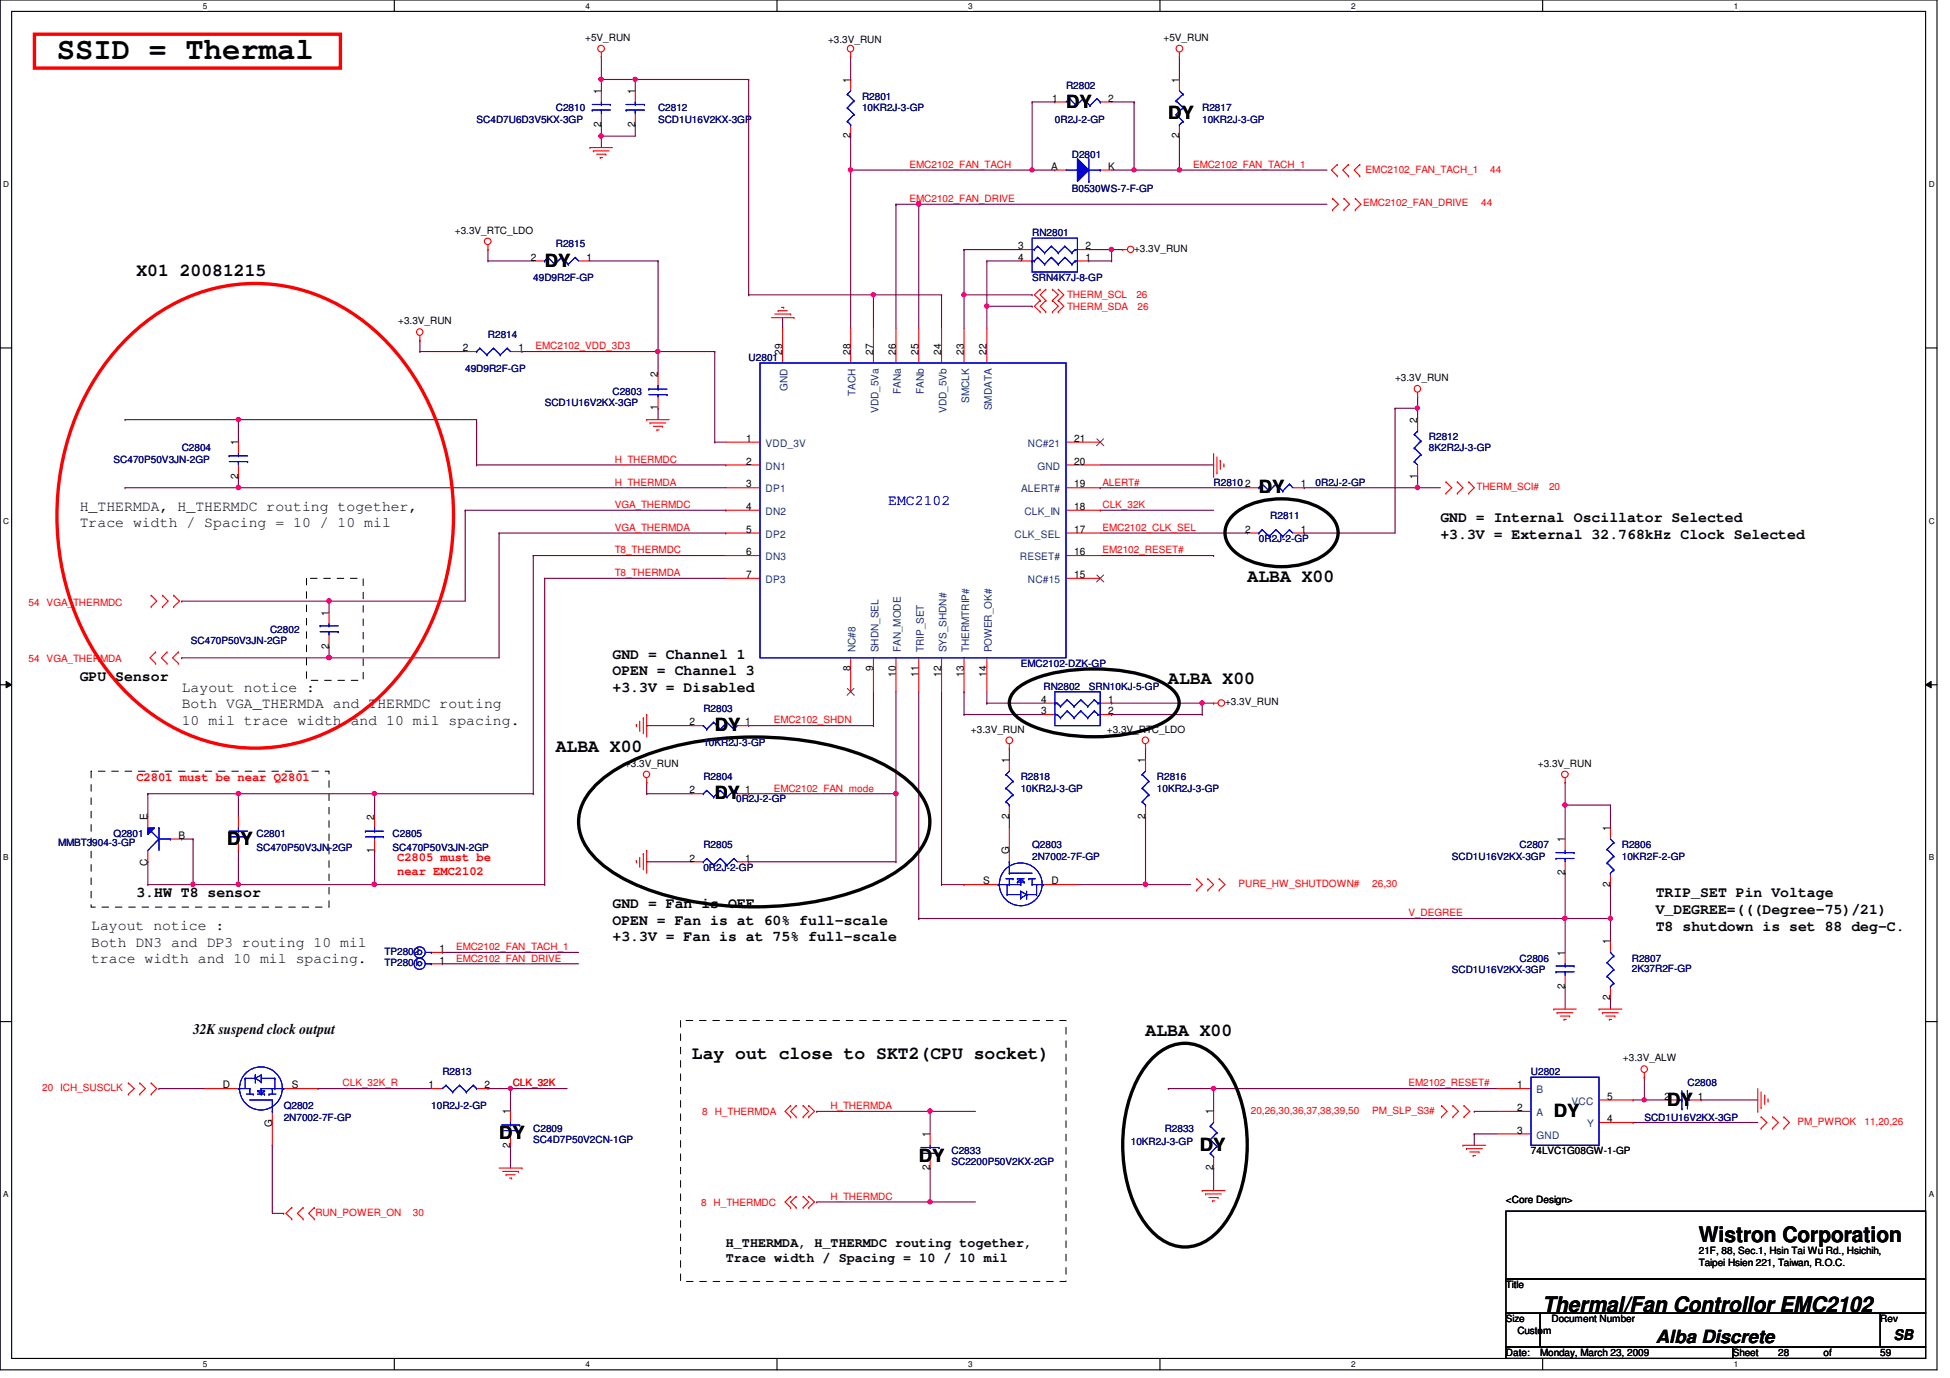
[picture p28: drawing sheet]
<svg xmlns="http://www.w3.org/2000/svg" width="297mm" height="210mm" viewBox="0 0 297 210" stroke-linecap="round" stroke-linejoin="round" font-family="sans-serif">
<defs><g id="words">
<text font-size="4.7" x="8.7" y="9.1">SSID = Thermal</text>
<g font-size="3.3">
<text x="258.8" y="189.2">Wistron Corporation</text>
<text x="234.9" y="199.9">Thermal/Fan Controllor EMC2102</text>
</g>
<g font-size="2.8">
<text x="162.4" y="16.4">DY</text>
<text x="178" y="18.1">DY</text>
<text x="83" y="40.6">DY</text>
<text x="20.8" y="42.1">X01 20081215</text>
<text x="191.8" y="75.1">DY</text>
<text x="190" y="88.7">ALBA X00</text>
<text x="178" y="104.2">ALBA X00</text>
<text x="108.9" y="111.4">DY</text>
<text x="84.7" y="114.6">ALBA X00</text>
<text x="108.9" y="121.8">DY</text>
<text x="34.6" y="128.7">DY</text>
<text x="105.4" y="161.2">Lay out close to SKT2(CPU socket)</text>
<text x="174.5" y="157.8">ALBA X00</text>
<text x="76" y="173.6">DY</text>
<text x="236.7" y="170.1">DY</text>
<text x="254" y="168.4">DY</text>
<text x="140" y="177">DY</text>
<text x="182.8" y="175.3">DY</text>
<text x="252.2" y="204.6">Alba Discrete</text>
</g>
<g font-size="2.2">
<text x="12.1" y="77.8">H_THERMDA, H_THERMDC routing together,</text>
<text x="12.1" y="80.3">Trace width / Spacing = 10 / 10 mil</text>
<text x="219.4" y="79.6">GND = Internal Oscillator Selected</text>
<text x="219.4" y="82.1">+3.3V = External 32.768kHz Clock Selected</text>
<text x="93.3" y="100.3">GND = Channel 1</text>
<text x="12.1" y="103.8">GPU Sensor</text>
<text x="27.7" y="105.5">Layout notice :</text>
<text x="27.7" y="107.9">Both VGA_THERMDA and THERMDC routing</text>
<text x="93.3" y="102.9">OPEN = Channel 3</text>
<text x="93.3" y="105.4">+3.3V = Disabled</text>
<text x="27.7" y="110.4">10 mil trace width and 10 mil spacing.</text>
<text x="20.8" y="136.6">3.HW T8 sensor</text>
<text x="252.2" y="136.6">TRIP_SET Pin Voltage</text>
<text x="13.9" y="141.7">Layout notice :</text>
<text x="93.3" y="138.3">GND = Fan is OFF</text>
<text x="93.3" y="140.8">OPEN = Fan is at 60% full-scale</text>
<text x="93.3" y="143.4">+3.3V = Fan is at 75% full-scale</text>
<text x="252.2" y="139.1">V_DEGREE=(((Degree-75)/21)</text>
<text x="252.2" y="141.8">T8 shutdown is set 88 deg-C.</text>
<text x="13.9" y="144.2">Both DN3 and DP3 routing 10 mil</text>
<text x="13.9" y="146.6">trace width and 10 mil spacing.</text>
<text x="29.4" y="157.5">32K suspend clock output</text>
<text x="288.5" y="204.1">SB</text>
</g>
<text font-size="2.2" fill="#00f" x="135.3" y="77">EMC2102</text>
<g font-size="2">
<text x="110.6" y="189.9">H_THERMDA, H_THERMDC routing together,</text>
<text x="110.6" y="192.2">Trace width / Spacing = 10 / 10 mil</text>
</g>
<g font-size="1.9" fill="#f00">
<text x="20.8" y="119">C2801 must be near Q2801</text>
<text x="60.5" y="131.1">C2805 must be</text>
<text x="60.5" y="133.2">near EMC2102</text>
</g>
<g font-size="1.6">
<text x="91.6" y="14.3" transform="rotate(-90 91.6 14.3)">1</text>
<text x="96.7" y="14.3" transform="rotate(-90 96.7 14.3)">1</text>
<text x="129.5" y="12.6" transform="rotate(-90 129.5 12.6)">1</text>
<text x="160.3" y="15.5">1</text>
<text x="168.8" y="15.5">2</text>
<text x="179.6" y="12.6" transform="rotate(-90 179.6 12.6)">1</text>
<text x="91.6" y="19.3" transform="rotate(-90 91.6 19.3)">2</text>
<text x="96.7" y="19.3" transform="rotate(-90 96.7 19.3)">2</text>
<text x="129.5" y="21.1" transform="rotate(-90 129.5 21.1)">2</text>
<text x="179.6" y="21.1" transform="rotate(-90 179.6 21.1)">2</text>
<text x="160.1" y="25.9">A</text>
<text x="168.8" y="25.9">K</text>
<text x="80.9" y="39.7">2</text>
<text x="89.4" y="39.7">1</text>
<text x="155.1" y="38">3</text>
<text x="155.1" y="39.7">4</text>
<text x="165.4" y="39.7">1</text>
<text x="165.4" y="38">2</text>
<text x="70.5" y="53.5">2</text>
<text x="79" y="53.5">1</text>
<text x="100.2" y="57.5" transform="rotate(-90 100.2 57.5)">2</text>
<text x="119.2" y="54.1" transform="rotate(-90 119.2 54.1)">29</text>
<text x="129.5" y="54.1" transform="rotate(-90 129.5 54.1)">28</text>
<text x="133" y="54.1" transform="rotate(-90 133 54.1)">27</text>
<text x="136.4" y="54.1" transform="rotate(-90 136.4 54.1)">26</text>
<text x="139.9" y="54.1" transform="rotate(-90 139.9 54.1)">25</text>
<text x="143.4" y="54.1" transform="rotate(-90 143.4 54.1)">24</text>
<text x="146.8" y="54.1" transform="rotate(-90 146.8 54.1)">23</text>
<text x="150.3" y="54.1" transform="rotate(-90 150.3 54.1)">22</text>
<text x="100.2" y="62.5" transform="rotate(-90 100.2 62.5)">1</text>
<text x="215.9" y="64.4" transform="rotate(-90 215.9 64.4)">2</text>
<text x="36.3" y="67.9" transform="rotate(-90 36.3 67.9)">1</text>
<text x="113.7" y="67.3">1</text>
<text x="113.7" y="70.8">2</text>
<text x="163.6" y="70.8">20</text>
<text x="163.6" y="67.3">21</text>
<text x="36.3" y="72.9" transform="rotate(-90 36.3 72.9)">2</text>
<text x="113.7" y="74.3">3</text>
<text x="113.7" y="77.7">4</text>
<text x="163.6" y="77.7">18</text>
<text x="163.6" y="74.3">19</text>
<text x="189.6" y="74.3">2</text>
<text x="198.2" y="74.3">1</text>
<text x="215.9" y="72.9" transform="rotate(-90 215.9 72.9)">1</text>
<text x="113.7" y="81.2">5</text>
<text x="163.6" y="81.2">17</text>
<text x="189.6" y="81.2">2</text>
<text x="198.2" y="81.2">1</text>
<text x="113.7" y="84.6">6</text>
<text x="113.7" y="88.1">7</text>
<text x="163.6" y="88.1">15</text>
<text x="163.6" y="84.6">16</text>
<text x="50.1" y="93.8" transform="rotate(-90 50.1 93.8)">1</text>
<text x="50.1" y="98.8" transform="rotate(-90 50.1 98.8)">2</text>
<text x="129.5" y="102.3" transform="rotate(-90 129.5 102.3)">8</text>
<text x="133" y="102.3" transform="rotate(-90 133 102.3)">9</text>
<text x="136.4" y="103.1" transform="rotate(-90 136.4 103.1)">10</text>
<text x="139.9" y="103.1" transform="rotate(-90 139.9 103.1)">11</text>
<text x="143.4" y="103.1" transform="rotate(-90 143.4 103.1)">12</text>
<text x="146.8" y="103.1" transform="rotate(-90 146.8 103.1)">13</text>
<text x="150.3" y="103.1" transform="rotate(-90 150.3 103.1)">14</text>
<text x="158.6" y="107.1">4</text>
<text x="168.8" y="107.1">1</text>
<text x="105" y="110.5">2</text>
<text x="113.5" y="110.5">1</text>
<text x="158.6" y="108.8">3</text>
<text x="168.8" y="108.8">2</text>
<text x="153.7" y="116.2" transform="rotate(-90 153.7 116.2)">1</text>
<text x="174.5" y="116.2" transform="rotate(-90 174.5 116.2)">1</text>
<text x="22.5" y="124.9" transform="rotate(-90 22.5 124.9)">E</text>
<text x="57" y="124.9" transform="rotate(-90 57 124.9)">2</text>
<text x="105" y="120.9">2</text>
<text x="113.5" y="120.9">1</text>
<text x="153.7" y="124.7" transform="rotate(-90 153.7 124.7)">2</text>
<text x="174.5" y="124.7" transform="rotate(-90 174.5 124.7)">2</text>
<text x="22.5" y="131.9" transform="rotate(-90 22.5 131.9)">C</text>
<text x="27.2" y="127.8">B</text>
<text x="57" y="129.9" transform="rotate(-90 57 129.9)">1</text>
<text x="105" y="131.2">2</text>
<text x="113.5" y="131.2">1</text>
<text x="153.7" y="130" transform="rotate(-90 153.7 130)">G</text>
<text x="238.4" y="128.3" transform="rotate(-90 238.4 128.3)">1</text>
<text x="245.3" y="126.6" transform="rotate(-90 245.3 126.6)">1</text>
<text x="149.8" y="134.7">S</text>
<text x="160.2" y="134.7">D</text>
<text x="238.4" y="133.3" transform="rotate(-90 238.4 133.3)">2</text>
<text x="245.3" y="135.1" transform="rotate(-90 245.3 135.1)">2</text>
<text x="245.3" y="143.8" transform="rotate(-90 245.3 143.8)">1</text>
<text x="66.9" y="145">1</text>
<text x="66.9" y="146.8">1</text>
<text x="238.4" y="145.6" transform="rotate(-90 238.4 145.6)">1</text>
<text x="238.4" y="150.6" transform="rotate(-90 238.4 150.6)">2</text>
<text x="245.3" y="152.4" transform="rotate(-90 245.3 152.4)">2</text>
<text x="33.9" y="165.8">D</text>
<text x="44.4" y="165.8">S</text>
<text x="65.3" y="165.8">1</text>
<text x="73.8" y="165.8">2</text>
<text x="231.1" y="165.8">1</text>
<text x="244.8" y="167.5">5</text>
<text x="253.6" y="167.5">2</text>
<text x="258.6" y="167.5">1</text>
<text x="41.4" y="171.7" transform="rotate(-90 41.4 171.7)">G</text>
<text x="77.7" y="169.8" transform="rotate(-90 77.7 169.8)">1</text>
<text x="141.6" y="173.2" transform="rotate(-90 141.6 173.2)">1</text>
<text x="184.8" y="169.8" transform="rotate(-90 184.8 169.8)">1</text>
<text x="231.1" y="169.2">2</text>
<text x="231.1" y="172.7">3</text>
<text x="244.8" y="170.9">4</text>
<text x="77.7" y="174.8" transform="rotate(-90 77.7 174.8)">2</text>
<text x="141.6" y="178.3" transform="rotate(-90 141.6 178.3)">2</text>
<text x="184.8" y="178.3" transform="rotate(-90 184.8 178.3)">2</text>
</g>
<g font-size="1.6" fill="#004080">
<text x="120" y="59.5" transform="rotate(-90 120 59.5)">GND</text>
<text x="130.3" y="60.3" transform="rotate(-90 130.3 60.3)">TACH</text>
<text x="133.8" y="62.9" transform="rotate(-90 133.8 62.9)">VDD_5Va</text>
<text x="137.2" y="60" transform="rotate(-90 137.2 60)">FANa</text>
<text x="140.7" y="60" transform="rotate(-90 140.7 60)">FANb</text>
<text x="144.2" y="62.9" transform="rotate(-90 144.2 62.9)">VDD_5Vb</text>
<text x="147.6" y="61.4" transform="rotate(-90 147.6 61.4)">SMCLK</text>
<text x="151.1" y="62.5" transform="rotate(-90 151.1 62.5)">SMDATA</text>
<text x="116.6" y="68.1">VDD_3V</text>
<text x="116.6" y="71.5">DN1</text>
<text x="156.6" y="68.1">NC#21</text>
<text x="158" y="71.5">GND</text>
<text x="116.6" y="75">DP1</text>
<text x="155.5" y="75">ALERT#</text>
<text x="116.6" y="78.4">DN2</text>
<text x="116.6" y="81.9">DP2</text>
<text x="154.6" y="81.9">CLK_SEL</text>
<text x="156" y="78.4">CLK_IN</text>
<text x="116.6" y="85.3">DN3</text>
<text x="116.6" y="88.8">DP3</text>
<text x="155.4" y="85.3">RESET#</text>
<text x="156.6" y="88.8">NC#15</text>
<text x="130.3" y="99.4" transform="rotate(-90 130.3 99.4)">NC#8</text>
<text x="133.8" y="99.4" transform="rotate(-90 133.8 99.4)">SHDN_SEL</text>
<text x="137.2" y="99.4" transform="rotate(-90 137.2 99.4)">FAN_MODE</text>
<text x="140.7" y="99.4" transform="rotate(-90 140.7 99.4)">TRIP_SET</text>
<text x="144.2" y="99.4" transform="rotate(-90 144.2 99.4)">SYS_SHDN#</text>
<text x="147.6" y="99.4" transform="rotate(-90 147.6 99.4)">THERMTRIP#</text>
<text x="151.1" y="99.4" transform="rotate(-90 151.1 99.4)">POWER_OK#</text>
<text x="234.1" y="166.5">B</text>
<text x="234.1" y="170">A</text>
<text x="234.1" y="173.4">GND</text>
<text x="239.4" y="168.3">VCC</text>
<text x="241.8" y="171.7">Y</text>
</g>
<g font-size="1.5">
<text x="89.2" y="6.2">+5V_RUN</text>
<text x="126.1" y="6.6">+3.3V_RUN</text>
<text x="177.2" y="6.2">+5V_RUN</text>
<text x="69.3" y="35.6">+3.3V_RTC_LDO</text>
<text x="172.8" y="38.4">+3.3V_RUN</text>
<text x="60.7" y="49.4">+3.3V_RUN</text>
<text x="212.5" y="58">+3.3V_RUN</text>
<text x="186.6" y="107.4">+3.3V_RUN</text>
<text x="147.9" y="111.6">+3.3V_RUN</text>
<text x="168.6" y="111.6">+3.3V_RTC_LDO</text>
<text x="95.2" y="116.8">+3.3V_RUN</text>
<text x="234.3" y="116.8">+3.3V_RUN</text>
<text x="247.2" y="161.7">+3.3V_ALW</text>
<text x="233.2" y="175.9">74LVC1G08GW-1-GP</text>
<text x="229.4" y="183.3">&lt;Core Design&gt;</text>
<text x="258.8" y="191.1">21F, 88, Sec.1, Hsin Tai Wu Rd., Hsichih,</text>
<text x="229.4" y="196.2">Title</text>
<text x="258.8" y="192.8">Taipei Hsien 221, Taiwan, R.O.C.</text>
<text x="229.4" y="201.4">Size</text>
<text x="231.1" y="203.2">Custom</text>
<text x="236.3" y="201.4">Document Number</text>
<text x="286.4" y="201.4">Rev</text>
<text x="229.4" y="206.6">Date:</text>
<text x="234.6" y="206.6">Monday, March 23, 2009</text>
<text x="263.9" y="206.6">Sheet</text>
<text x="270.9" y="206.6">28</text>
<text x="277.8" y="206.6">of</text>
<text x="286.4" y="206.6">59</text>
</g>
<g font-size="1.5" fill="#000080">
<text x="84.7" y="16.9">C2810</text>
<text x="100.2" y="16.9">C2812</text>
<text x="131.3" y="15.2">R2801</text>
<text x="131.3" y="16.9">10KR2J-3-GP</text>
<text x="162.4" y="13.5">R2802</text>
<text x="183.1" y="16.9">R2817</text>
<text x="72.6" y="18.7">SC4D7U6D3V5KX-3GP</text>
<text x="100.2" y="18.7">SCD1U16V2KX-3GP</text>
<text x="160.7" y="18.7">0R2J-2-GP</text>
<text x="183.1" y="18.7">10KR2J-3-GP</text>
<text x="163.3" y="24">D2801</text>
<text x="163.3" y="29.2">B0530WS-7-F-GP</text>
<text x="157.2" y="35.9">RN2801</text>
<text x="84.7" y="37.7">R2815</text>
<text x="81.2" y="42.8">49D9R2F-GP</text>
<text x="157.2" y="42.8">SRN4K7J-8-GP</text>
<text x="74.3" y="51.5">R2814</text>
<text x="70.9" y="56.7">49D9R2F-GP</text>
<text x="114" y="54.9">U2801</text>
<text x="83" y="61.8">SCD1U16V2KX-3GP</text>
<text x="93.3" y="60.1">C2803</text>
<text x="17.3" y="70.5">SC470P50V3JN-2GP</text>
<text x="27.7" y="68.7">C2804</text>
<text x="217.7" y="67.1">R2812</text>
<text x="217.7" y="68.7">8K2R2J-3-GP</text>
<text x="184.9" y="74">R2810</text>
<text x="200.4" y="74">0R2J-2-GP</text>
<text x="191.8" y="82.6">0R2J-2-GP</text>
<text x="193.5" y="79.1">R2811</text>
<text x="29.1" y="98.1">SC470P50V3JN-2GP</text>
<text x="41.1" y="96.4">C2802</text>
<text x="155.5" y="101.6">EMC2102-DZK-GP</text>
<text x="159" y="105">RN2802</text>
<text x="165.9" y="105">SRN10KJ-5-GP</text>
<text x="107.1" y="108.5">R2803</text>
<text x="107.1" y="113.7">10KR2J-3-GP</text>
<text x="107.1" y="118.9">R2804</text>
<text x="155.5" y="118.9">R2818</text>
<text x="176.2" y="118.9">R2816</text>
<text x="112.1" y="122.1">0R2J-2-GP</text>
<text x="155.5" y="120.6">10KR2J-3-GP</text>
<text x="176.2" y="120.6">10KR2J-3-GP</text>
<text x="8.8" y="128.9">MMBT3904-3-GP</text>
<text x="17.3" y="127.5">Q2801</text>
<text x="39.1" y="127.5">C2801</text>
<text x="39.1" y="129.6">SC470P50V3JN-2GP</text>
<text x="59.8" y="127.5">C2805</text>
<text x="59.8" y="129.6">SC470P50V3JN-2GP</text>
<text x="107.1" y="129.2">R2805</text>
<text x="157.2" y="129.2">Q2803</text>
<text x="157.2" y="130.9">2N7002-7F-GP</text>
<text x="221.1" y="130.9">SCD1U16V2KX-3GP</text>
<text x="231.5" y="129.2">C2807</text>
<text x="247.1" y="129.2">R2806</text>
<text x="247.1" y="130.9">10KR2F-2-GP</text>
<text x="107.1" y="132.7">0R2J-2-GP</text>
<text x="58.6" y="145.5">TP2802</text>
<text x="58.6" y="147.2">TP2801</text>
<text x="221.1" y="148.2">SCD1U16V2KX-3GP</text>
<text x="231.5" y="146.5">C2806</text>
<text x="248.6" y="146.5">R2807</text>
<text x="248.6" y="148">2K37R2F-GP</text>
<text x="67.4" y="163.7">R2813</text>
<text x="233.2" y="163.7">U2802</text>
<text x="257" y="165.5">C2808</text>
<text x="43.2" y="169">Q2802</text>
<text x="43.2" y="170.7">2N7002-7F-GP</text>
<text x="65.7" y="169">10R2J-2-GP</text>
<text x="81.2" y="172.4">C2809</text>
<text x="177.4" y="172.4">R2833</text>
<text x="250.5" y="170.7">SCD1U16V2KX-3GP</text>
<text x="81.2" y="174.1">SC4D7P50V2CN-1GP</text>
<text x="144.9" y="175.9">C2833</text>
<text x="144.9" y="177.4">SC2200P50V2KX-2GP</text>
<text x="172.3" y="174.5">10KR2J-3-GP</text>
</g>
<g font-size="1.5" fill="#f00">
<text x="138.6" y="25.6">EMC2102_FAN_TACH</text>
<text x="181.7" y="25.6">EMC2102_FAN_TACH_1</text>
<text x="208" y="26.3">EMC2102_FAN_TACH_1</text>
<text x="227" y="26.3">44</text>
<text x="138.6" y="30.8">EMC2102_FAN_DRIVE</text>
<text x="207.6" y="31.5">EMC2102_FAN_DRIVE</text>
<text x="225.6" y="31.5">44</text>
<text x="162.6" y="47.2">THERM_SDA</text>
<text x="162.6" y="45.5">THERM_SCL</text>
<text x="173.1" y="45.5">26</text>
<text x="173.3" y="47.2">26</text>
<text x="81.6" y="53.2">EMC2102_VDD_3D3</text>
<text x="93.6" y="70.5">H_THERMDC</text>
<text x="93.6" y="77.4">VGA_THERMDC</text>
<text x="93.6" y="74">H_THERMDA</text>
<text x="167.9" y="77.4">CLK_32K</text>
<text x="167.9" y="74">ALERT#</text>
<text x="224.9" y="74.6">THERM_SCI#</text>
<text x="236" y="74.6">20</text>
<text x="93.6" y="80.9">VGA_THERMDA</text>
<text x="167.9" y="80.9">EMC2102_CLK_SEL</text>
<text x="93.6" y="84.3">T8_THERMDC</text>
<text x="93.6" y="87.8">T8_THERMDA</text>
<text x="167.9" y="84.3">EM2102_RESET#</text>
<text x="4.4" y="92.2">54 VGA_THERMDC</text>
<text x="4.4" y="100.9">54 VGA_THERMDA</text>
<text x="117.9" y="110.2">EMC2102_SHDN</text>
<text x="117.9" y="120.6">EMC2102_FAN_mode</text>
<text x="188.7" y="135.1">PURE_HW_SHUTDOWN#</text>
<text x="209" y="135.1">26,30</text>
<text x="214.5" y="139.6">V_DEGREE</text>
<text x="69.5" y="146.5">EMC2102_FAN_DRIVE</text>
<text x="69.5" y="144.7">EMC2102_FAN_TACH_1</text>
<text x="6.4" y="166.2">20 ICH_SUSCLK</text>
<text x="52.2" y="165.5">CLK_32K_R</text>
<text x="78.1" y="165.5">CLK_32K</text>
<text x="214.5" y="165.5">EM2102_RESET#</text>
<text x="107" y="169.8">8 H_THERMDA</text>
<text x="126.5" y="169">H_THERMDA</text>
<text x="190.5" y="169.6">20,26,30,36,37,38,39,50</text>
<text x="209" y="169.6">PM_SLP_S3#</text>
<text x="273.8" y="171.4">PM_PWROK</text>
<text x="284" y="171.4">11,20,26</text>
<text x="48" y="185.2">RUN_POWER_ON</text>
<text x="62.9" y="185.2">30</text>
<text x="106.8" y="183.6">8 H_THERMDC</text>
<text x="126.5" y="182.8">H_THERMDC</text>
</g>
<g font-size="1.3">
<text x="30.9" y="1.4">5</text>
<text x="89.2" y="1.4">4</text>
<text x="147.5" y="1.4">3</text>
<text x="205.8" y="1.4">2</text>
<text x="264.1" y="1.4">1</text>
<text x=".5" y="28.5">D</text>
<text x="293.8" y="28.5">D</text>
<text x=".5" y="79.8">C</text>
<text x="293.8" y="79.8">C</text>
<text x=".5" y="131.1">B</text>
<text x="293.8" y="131.1">B</text>
<text x=".5" y="182.4">A</text>
<text x="293.8" y="182.4">A</text>
<text x="30.9" y="208.3">5</text>
<text x="89.2" y="208.3">4</text>
<text x="147.5" y="208.3">3</text>
<text x="205.8" y="208.3">2</text>
<text x="264.1" y="208.3">1</text>
</g>
</g></defs>
<path d="M0 0h295.1v208.7h-295.1zM1.8 1.7h291.5v205.2h-291.5z" fill="none" stroke="#000" stroke-width=".17"/>
<g fill="#fff">
<path d="M30.9 .2h.7v1.4h-.7z"/>
<path d="M30.9 207.1h.7v1.4h-.7z"/>
</g>
<path d="M60.1 0v1.7M60.1 206.9v1.8" fill="none" stroke="#000" stroke-width=".17"/>
<g fill="#fff">
<path d="M89.2 .2h.7v1.4h-.7z"/>
<path d="M89.2 207.1h.7v1.4h-.7z"/>
</g>
<path d="M118.4 0v1.7M118.4 206.9v1.8" fill="none" stroke="#000" stroke-width=".17"/>
<g fill="#fff">
<path d="M147.5 .2h.7v1.4h-.7z"/>
<path d="M147.5 207.1h.7v1.4h-.7z"/>
</g>
<path d="M176.7 0v1.7M176.7 206.9v1.8" fill="none" stroke="#000" stroke-width=".17"/>
<g fill="#fff">
<path d="M205.8 .2h.7v1.4h-.7z"/>
<path d="M205.8 207.1h.7v1.4h-.7z"/>
</g>
<path d="M235 0v1.7M235 206.9v1.8" fill="none" stroke="#000" stroke-width=".17"/>
<g fill="#fff">
<path d="M264.1 .2h.7v1.4h-.7z"/>
<path d="M264.1 207.1h.7v1.4h-.7z"/>
<path d="M.5 27.3h.9v1.4h-.9z"/>
<path d="M293.8 27.3h.9v1.4h-.9z"/>
<path d="M.5 78.6h.9v1.4h-.9z"/>
<path d="M293.8 78.6h.9v1.4h-.9z"/>
</g>
<path d="M0 53h1.8M293.3 53h1.8" fill="none" stroke="#000" stroke-width=".17"/>
<g fill="#fff">
<path d="M.5 129.9h.8v1.4h-.8z"/>
<path d="M293.8 129.9h.8v1.4h-.8z"/>
</g>
<path d="M0 104.3h1.8M293.3 104.3h1.8" fill="none" stroke="#000" stroke-width=".17"/>
<path d="M.9 103.8l.9 .5-.9 .5zM293.3 104.3l.9-.5v1z" fill="#000"/>
<path d="M.9 103.8l.9 .5-.9 .5zM293.3 104.3l.9-.5v1z" fill="none" stroke="#000" stroke-width=".15"/>
<g fill="#fff">
<path d="M.5 181.2h.8v1.4h-.8z"/>
<path d="M293.8 181.2h.8v1.4h-.8z"/>
</g>
<path d="M0 155.6h1.8M293.3 155.6h1.8" fill="none" stroke="#000" stroke-width=".17"/>
<g fill="none" stroke="#800040" stroke-width=".17">
<path d="M100.2 62.2h.1M100.2 62.2v1.7M167.6 77.7h.1M167.6 77.7h17.3M167.6 70.8h17.3M184.9 70.8h.1M98.5 110.5h.1M98.5 110.5h6.9M114 110.5h.1M114 110.5h19M133 110.5h.1M133 105.4v5.1"/>
<path d="M224.6 172.7h.1M224.6 172.7v1.8M224.6 172.7h3.4M250.5 164.1h.1M250.5 164.1v3.5M259.1 167.6h.1M259.1 167.6h8.7"/>
</g>
<circle cx="250.5" cy="167.5" r=".32" fill="#f0f"/>
<circle cx="250.5" cy="167.5" r=".32" fill="none" stroke="#f0f" stroke-width=".17"/>
<path d="M129.6 25.9h.1M129.6 25.9v24.2M136.5 31.1h.1M136.5 31.1v19M50.1 100.2h.1M50.1 100.2h25.9M248.7 167.6h.1M248.7 167.6h5.3M250.5 167.6h.1" fill="none" stroke="#800040" stroke-width=".17"/>
<circle cx="50.1" cy="100.2" r=".34" fill="#f0f"/>
<circle cx="50.1" cy="100.2" r=".34" fill="none" stroke="#f0f" stroke-width=".17"/>
<path d="M114 120.9h.1M114 120.9h22.5M184.9 165.8h.1M184.9 165.8h43.1M224.6 169.3h.1M224.6 169.3h3.4M248.7 171h.1M248.7 171h19.1" fill="none" stroke="#800040" stroke-width=".17"/>
<circle cx="184.8" cy="165.8" r=".32" fill="#f0f"/>
<circle cx="184.8" cy="165.8" r=".32" fill="none" stroke="#f0f" stroke-width=".17"/>
<g fill="none" stroke="#800040" stroke-width=".17">
<path d="M129.6 25.9h27.6M140 31.1h.1M140 31.1v19M157.2 25.9h.1M198.7 74.3h.1M198.7 74.3h17.2M81.2 84.6h.1M81.2 84.6h29.4M140 139.9h.1M140 139.9h98.4M143.4 134.7h3.5M146.9 134.7h.1"/>
<path d="M238.4 139.9h.1M238.4 139.9v5.2"/>
</g>
<circle cx="129.6" cy="25.9" r=".32" fill="#f0f"/>
<circle cx="129.6" cy="25.9" r=".32" fill="none" stroke="#f0f" stroke-width=".17"/>
<circle cx="157.2" cy="25.9" r=".32" fill="#f0f"/>
<circle cx="157.2" cy="25.9" r=".32" fill="none" stroke="#f0f" stroke-width=".17"/>
<g fill="none" stroke="#800040" stroke-width=".17">
<path d="M96.8 12.1h.1M96.8 12.1h17.2M114 12.1h.1M114 12.1v32.8M136.5 31.1h.1M136.5 31.1h3.5M64 51.8h.1M64 51.8v1.8M114 44.9h.1M114 44.9h19M119.2 50.1h.1M119.2 48.4v1.7"/>
<path d="M133 44.9h.1M133 44.9v5.2M146.9 44.9h.1M146.9 44.9v5.2M81.2 84.6v36.3M98.5 119.2h.1M98.5 119.2v1.7M140 105.4v34.5M238.4 119.2h.1M238.4 119.2v3.4M57.1 120.9h.1M57.1 120.9h24.1"/>
<path d="M81.2 120.9h.1M98.5 120.9h.1M98.5 120.9h6.9M140 139.9h.1M238.4 133h.1M238.4 133v6.9M245.3 134.7h.1M245.3 134.7v5.2"/>
</g>
<circle cx="96.7" cy="12.1" r=".32" fill="#f0f"/>
<circle cx="96.7" cy="12.1" r=".32" fill="none" stroke="#f0f" stroke-width=".17"/>
<path d="M238.4 122.6h.1M238.4 122.6v5.2" fill="none" stroke="#800040" stroke-width=".17"/>
<circle cx="238.4" cy="122.6" r=".33" fill="#f0f"/>
<circle cx="238.4" cy="122.6" r=".33" fill="none" stroke="#f0f" stroke-width=".17"/>
<path d="M140 31.1h.1M140 31.1h62.1M64 53.6h.1M64 53.6h6.9" fill="none" stroke="#800040" stroke-width=".17"/>
<circle cx="139.9" cy="31.1" r=".33" fill="#f0f"/>
<circle cx="139.9" cy="31.1" r=".33" fill="none" stroke="#f0f" stroke-width=".17"/>
<path d="M167.6 74.3h.1M167.6 74.3h22.4M215.9 62.2h.1M215.9 62.2v1.7M83 88.1h.1M83 88.1h27.6" fill="none" stroke="#800040" stroke-width=".17"/>
<circle cx="215.9" cy="62.2" r=".32" fill="#f0f"/>
<circle cx="215.9" cy="62.2" r=".32" fill="none" stroke="#f0f" stroke-width=".17"/>
<path d="M215.9 72.6h.1M215.9 74.3h.1M215.9 72.6v1.7M215.9 74.3h3.5" fill="none" stroke="#800040" stroke-width=".17"/>
<circle cx="215.9" cy="74.2" r=".33" fill="#f0f"/>
<circle cx="215.9" cy="74.2" r=".33" fill="none" stroke="#f0f" stroke-width=".17"/>
<path d="M143.4 44.9h.1M143.4 44.9v5.2M150.3 46.7h.1M150.3 46.7v3.4M150.3 46.7h6.9M157.2 46.7h.1M27.7 91.6h.1M27.7 91.6h43.2M50.1 91.6h.1M27.7 100.2h.1M27.7 100.2h22.4" fill="none" stroke="#800040" stroke-width=".17"/>
<circle cx="50.1" cy="91.5" r=".34" fill="#f0f"/>
<circle cx="50.1" cy="91.5" r=".34" fill="none" stroke="#f0f" stroke-width=".17"/>
<path d="M133 44.9h.1M133 44.9h10.4" fill="none" stroke="#800040" stroke-width=".17"/>
<circle cx="133" cy="44.9" r=".32" fill="#f0f"/>
<circle cx="133" cy="44.9" r=".32" fill="none" stroke="#f0f" stroke-width=".17"/>
<path d="M91.6 8.6h.1M91.6 19h.1M91.6 8.6v3.5M91.6 19v3.5M96.8 19h.1M96.8 19v1.7h-5.2M91.6 20.7h.1" fill="none" stroke="#800040" stroke-width=".17"/>
<circle cx="91.6" cy="20.7" r=".33" fill="#f0f"/>
<circle cx="91.6" cy="20.7" r=".33" fill="none" stroke="#f0f" stroke-width=".17"/>
<path d="M179.7 8.6h.1M179.7 8.6v3.5M179.7 25.9h.1M179.7 25.9h22.4M50.1 91.6h.1M50.1 91.6v1.7M136.5 105.4v15.5M136.5 120.9h.1" fill="none" stroke="#800040" stroke-width=".17"/>
<circle cx="179.7" cy="25.9" r=".33" fill="#f0f"/>
<circle cx="179.7" cy="25.9" r=".33" fill="none" stroke="#f0f" stroke-width=".17"/>
<path d="M238.4 139.9h.1M238.4 139.9h6.9M245.3 139.9h.1M245.3 139.9v3.5" fill="none" stroke="#800040" stroke-width=".17"/>
<circle cx="245.3" cy="139.9" r=".32" fill="#f0f"/>
<circle cx="245.3" cy="139.9" r=".32" fill="none" stroke="#f0f" stroke-width=".17"/>
<circle cx="238.4" cy="139.9" r=".33" fill="#f0f"/>
<circle cx="238.4" cy="139.9" r=".33" fill="none" stroke="#f0f" stroke-width=".17"/>
<path d="M57.1 120.9h.1M57.1 120.9v3.5" fill="none" stroke="#800040" stroke-width=".17"/>
<circle cx="57" cy="120.9" r=".33" fill="#f0f"/>
<circle cx="57" cy="120.9" r=".33" fill="none" stroke="#f0f" stroke-width=".17"/>
<g fill="none" stroke="#800040" stroke-width=".17">
<path d="M91.6 12.1h.1M91.6 12.1v1.7M96.8 12.1h.1M96.8 12.1v1.7M172.8 25.9h.1M179.7 20.7h.1M179.7 20.7v5.2h-6.9M50.1 98.5h.1M50.1 98.5v1.7M57.1 129.5h.1M57.1 129.5v5.2M238.4 122.6h.1"/>
<path d="M238.4 122.6h6.9M245.3 122.6h.1M245.3 122.6v3.5M238.4 150.3h.1M238.4 150.3v3.4M245.3 152h.1M245.3 152v1.7"/>
</g>
<circle cx="172.7" cy="25.9" r=".32" fill="#f0f"/>
<circle cx="172.7" cy="25.9" r=".32" fill="none" stroke="#f0f" stroke-width=".17"/>
<path d="M91.6 12.1h.1M91.6 12.1h5.2M83 88.1v46.6M83 134.7h.1" fill="none" stroke="#800040" stroke-width=".17"/>
<circle cx="91.6" cy="12.1" r=".33" fill="#f0f"/>
<circle cx="91.6" cy="12.1" r=".33" fill="none" stroke="#f0f" stroke-width=".17"/>
<path d="M79.5 53.6h.1M79.5 53.6h20.7M108.9 53.6h.1M108.9 53.6v13.8M57.1 134.7h.1M57.1 134.7h25.9" fill="none" stroke="#800040" stroke-width=".17"/>
<circle cx="57" cy="134.7" r=".34" fill="#f0f"/>
<circle cx="57" cy="134.7" r=".34" fill="none" stroke="#f0f" stroke-width=".17"/>
<path d="M100.2 53.6h.1M100.2 53.6h8.7M100.2 53.6v3.4" fill="none" stroke="#800040" stroke-width=".17"/>
<circle cx="100.2" cy="53.5" r=".33" fill="#f0f"/>
<circle cx="100.2" cy="53.5" r=".33" fill="none" stroke="#f0f" stroke-width=".17"/>
<g fill="none" stroke="#800040" stroke-width=".17">
<path d="M157.2 15.5h.1M157.2 15.5v10.4M169.3 15.5h3.5M172.8 15.5h.1M172.8 15.5v10.4M169.3 25.9h3.5M172.8 25.9h.1M108.9 67.4h.1M108.9 67.4h1.7M212.5 62.2h.1M212.5 62.2v19h-13.8M167.6 81.2h22.4"/>
<path d="M167.6 84.6h17.3M184.9 84.6h.1M190 81.2h.1M198.7 81.2h.1M136.5 131.3h.1M136.5 120.9v10.4M67.4 146.8h.1M67.4 145.1h.1M67.4 146.8h20.7M67.4 145.1h20.7"/>
</g>
<circle cx="136.5" cy="120.9" r=".33" fill="#f0f"/>
<circle cx="136.5" cy="120.9" r=".33" fill="none" stroke="#f0f" stroke-width=".17"/>
<g fill="none" stroke="#800040" stroke-width=".17">
<path d="M129.6 12.1h.1M129.6 8.6v3.5M157.2 15.5h3.5M160.7 15.5h.1M129.6 25.9h.1M129.6 20.7v5.2M157.2 25.9h3.5M160.7 25.9h.1M212.5 62.2h3.4M215.9 62.2h.1M215.9 60.5h.1M215.9 60.5v1.7"/>
<path d="M146.9 108.8h.1M146.9 105.4h.1M146.9 108.8h12.1M146.9 105.4v3.4M150.3 107.1h.1M150.3 105.4v1.7M150.3 107.1h8.7M169.3 107.1h.1M169.3 107.1h13.8v1.7M174.5 114h.1M174.5 114v1.7M183.1 108.8h.1"/>
<path d="M98.5 131.3h.1M98.5 131.3h6.9M114 131.3h.1M114 131.3h22.5M174.5 124.4h.1M174.5 134.7h.1M174.5 124.4v10.3M174.5 134.7h6.9M24.2 165.8h.1M24.2 165.8h7M41.5 174.5h.1M41.5 174.5v10.3"/>
<path d="M48.4 165.8h.1M48.4 165.8h17.3M77.8 165.8h.1M77.8 165.8h8.6"/>
</g>
<circle cx="183.1" cy="107.1" r=".32" fill="#f0f"/>
<circle cx="183.1" cy="107.1" r=".32" fill="none" stroke="#f0f" stroke-width=".17"/>
<path d="M169.3 108.8h.1M169.3 108.8h13.8M183.1 107.1h1.8M184.9 107.1h.1M77.8 174.5h.1M77.8 165.8h.1M77.8 165.8v3.5M77.8 174.5v3.4" fill="none" stroke="#800040" stroke-width=".17"/>
<circle cx="77.7" cy="165.8" r=".32" fill="#f0f"/>
<circle cx="77.7" cy="165.8" r=".32" fill="none" stroke="#f0f" stroke-width=".17"/>
<g fill="none" stroke="#800040" stroke-width=".17">
<path d="M74.3 38h.1M74.3 39.8h.1M74.3 38v1.8M74.3 39.8h6.9M89.9 39.8h10.3M100.2 39.8h.1M100.2 39.8v13.8M100.2 53.6h.1M143.4 105.4v29.3M143.4 134.7h.1M164.1 134.7h10.4M174.5 134.7h.1"/>
<path d="M74.3 165.8h.1M74.3 165.8h3.5"/>
</g>
<circle cx="174.5" cy="134.7" r=".33" fill="#f0f"/>
<circle cx="174.5" cy="134.7" r=".33" fill="none" stroke="#f0f" stroke-width=".17"/>
<path d="M146.9 38h.1M146.9 38h8.6M150.3 39.8h.1M150.3 39.8h5.2M146.9 44.9h10.3M157.2 44.9h.1M153.8 115.7h.1M153.8 114v1.7M153.8 124.4h.1M153.8 124.4v1.7" fill="none" stroke="#800040" stroke-width=".17"/>
<circle cx="146.8" cy="44.9" r=".32" fill="#f0f"/>
<circle cx="146.8" cy="44.9" r=".32" fill="none" stroke="#f0f" stroke-width=".17"/>
<path d="M165.9 38h3.4M169.3 38h.1" fill="none" stroke="#800040" stroke-width=".17"/>
<circle cx="169.3" cy="38" r=".33" fill="#f0f"/>
<circle cx="169.3" cy="38" r=".33" fill="none" stroke="#f0f" stroke-width=".17"/>
<path d="M146.9 38h.1M146.9 38v6.9M150.3 39.8v6.9M165.9 39.8h.1M165.9 39.8h3.4M169.3 39.8h.1M169.3 38h.1M169.3 38v1.8M169.3 38h1.7M150.3 46.7h.1" fill="none" stroke="#800040" stroke-width=".17"/>
<circle cx="150.3" cy="46.6" r=".32" fill="#f0f"/>
<circle cx="150.3" cy="46.6" r=".32" fill="none" stroke="#f0f" stroke-width=".17"/>
<path d="M22.5 120.9h.1M22.5 131.3h.1M22.5 120.9v3.5M22.5 131.3v3.4M22.5 120.9h13.8M27.7 127.8h.1M27.7 127.8h1.7M36.3 120.9h.1M36.3 129.5h.1M36.3 120.9v3.5M36.3 129.5v5.2" fill="none" stroke="#800040" stroke-width=".17"/>
<circle cx="36.3" cy="134.7" r=".33" fill="#f0f"/>
<circle cx="36.3" cy="134.7" r=".33" fill="none" stroke="#f0f" stroke-width=".17"/>
<path d="M22.5 134.7h.1M22.5 134.7h13.8M29.4 127.8h.1M29.4 134.7h.1M29.4 127.8v6.9" fill="none" stroke="#800040" stroke-width=".17"/>
<circle cx="29.4" cy="134.7" r=".33" fill="#f0f"/>
<circle cx="29.4" cy="134.7" r=".33" fill="none" stroke="#f0f" stroke-width=".17"/>
<path d="M36.3 134.7h.1M36.3 120.9h.1M36.3 134.7h20.8M36.3 120.9h20.8" fill="none" stroke="#800040" stroke-width=".17"/>
<circle cx="36.3" cy="120.9" r=".32" fill="#f0f"/>
<circle cx="36.3" cy="120.9" r=".32" fill="none" stroke="#f0f" stroke-width=".17"/>
<path d="M141.7 177.9h.1M141.7 177.9v5.2h-17.3M178 165.8h.1M178 165.8h6.9M184.9 165.8h.1M184.9 177.9h.1M184.9 165.8v3.5M184.9 177.9v3.5M124.4 183.1h.1" fill="none" stroke="#800040" stroke-width=".17"/>
<circle cx="141.7" cy="183.1" r=".32" fill="#f0f"/>
<circle cx="141.7" cy="183.1" r=".32" fill="none" stroke="#f0f" stroke-width=".17"/>
<path d="M141.7 169.3h.1M141.7 169.3h6.9" fill="none" stroke="#800040" stroke-width=".17"/>
<circle cx="141.6" cy="169.2" r=".33" fill="#f0f"/>
<circle cx="141.6" cy="169.2" r=".33" fill="none" stroke="#f0f" stroke-width=".17"/>
<g fill="none" stroke="#800040" stroke-width=".17">
<path d="M36.3 74.3h.1M36.3 74.3h74.3M70.9 77.7h.1M70.9 77.7v13.9M70.9 77.7h39.7M110.6 77.7h.1M76 81.2h.1M76 81.2v19M76 81.2h34.6M110.6 81.2h.1M124.4 169.3h.1M124.4 169.3h17.3"/>
<path d="M141.7 169.3h.1M141.7 169.3v3.4M41.5 184.8h1.7M43.2 184.8h.1M141.7 183.1h.1M141.7 183.1h6.9"/>
</g>
<circle cx="36.3" cy="74.2" r=".33" fill="#f0f"/>
<circle cx="36.3" cy="74.2" r=".33" fill="none" stroke="#f0f" stroke-width=".17"/>
<path d="M19 74.3h.1M36.3 72.6h.1M36.3 63.9h.1M36.3 63.9v3.5M36.3 72.6v1.7h-17.3" fill="none" stroke="#800040" stroke-width=".17"/>
<circle cx="36.3" cy="63.9" r=".32" fill="#f0f"/>
<circle cx="36.3" cy="63.9" r=".32" fill="none" stroke="#f0f" stroke-width=".17"/>
<path d="M19 63.9h.1M19 63.9h53.6v6.9M36.3 63.9h.1M72.6 70.8h.1M72.6 70.8h38M110.6 70.8h.1" fill="none" stroke="#800040" stroke-width=".17"/>
<g fill="none" stroke="#f00" stroke-width=".17">
<path d="M91.6 8.6h.1M91.6 8v.6M91.6 13.8v1.7M91.6 17.3v1.7M129.6 8.6h.1M129.6 8v.6M179.7 8.6h.1M179.7 8v.6M74.3 38h.1M74.3 37.3v.7M89.9 22.5h.1M89.9 22.5h3.4"/>
<path d="M90.4 23h.1M90.4 23h2.4M90.9 23.5h1.4M91.4 24h.1M91.4 24h.4M92.3 23.5h.1M171 38h.1M171 38h.7M203 32h.1M203 30.2h.1M203 30.2l.9 .9-.9 .9M203.7 26.8h.1"/>
<path d="M203.7 25.1h.1M203.7 25.1l-.9 .8 .9 .9M204.7 30.2h.1M204.7 32h.1M204.7 30.2l.9 .9-.9 .9M205.4 25.1h.1M205.4 26.8h.1M205.4 25.1l-.8 .8 .8 .9M206.5 32h.1M206.5 30.2h.1M206.5 30.2l.8 .9-.8 .9M207.1 26.8h.1"/>
<path d="M207.1 25.1h.1M207.1 25.1l-.8 .8 .8 .9M64 51.8h.1M64 51.1v.7M117.5 48.4h3.4M118 47.8h2.4M118.5 47.3h.1M118.5 47.3h1.4M119 46.8h.4M119.4 46.8h.1M120.4 47.8h.1M120.9 48.4h.1"/>
<path d="M158.4 47.5h.1M158.4 45.8h.1M158.4 44.1h.1M158.4 45.8l-.8 .9 .8 .8M158.4 44.1l-.8 .8 .8 .9M159.3 47.5h.1M159.3 45.8h.1M159.3 44.1h.1M159.3 45.8l-.9 .9 .9 .8M159.3 44.1l-.9 .8 .9 .9M160.3 45.8h.1M160.3 47.5h.1"/>
<path d="M160.3 44.1h.1M160.3 45.8l.9 .9-.9 .8M160.3 44.1l.9 .8-.9 .9M161.2 47.5h.1M161.2 45.8h.1M161.2 44.1h.1M161.2 45.8l.8 .9-.8 .8M161.2 44.1l.8 .8-.8 .9M215.9 59.8v.7M98.5 63.9h.1M98.5 63.9h3.4M99 64.4h.1"/>
<path d="M99 64.4h2.4M99.5 64.9h1.4M100.1 65.5h.1M100.1 65.5h.3M100.9 64.9h.1M184.9 72.6h.1M184.9 69.1v3.5M185.4 72.1h.1M185.4 69.6v2.5M185.9 70.1h.1M185.9 70.1v1.4M186.4 71h.1"/>
<path d="M186.4 70.7v.3M215.9 60.5h.1M220.3 75.1h.1M220.3 73.4h.1M220.3 73.4l.8 .9-.8 .8M222 73.4h.1M222 75.1h.1M222 73.4l.8 .9-.8 .8M223.7 75.1h.1M223.7 73.4h.1M223.7 73.4l.9 .9-.9 .8M23 92.4h.1"/>
<path d="M23 90.7h.1M23 90.7l.9 .9-.9 .8M23.7 99.3h.1M23.7 99.3l-.8 .9 .8 .8M24.8 90.7h.1M24.8 92.4h.1M24.8 90.7l.8 .9-.8 .8M25.4 99.3h.1M25.4 99.3l-.8 .9 .8 .8M26.5 92.4h.1M26.5 90.7h.1M26.5 90.7l.8 .9-.8 .8"/>
<path d="M27.2 99.3h.1M27.2 99.3l-.9 .9 .9 .8M23.7 101h.1M25.4 101h.1M27.2 101h.1M96.9 110.4h.1M96.9 110.4v.3M97.4 111.3h.1M97.4 109.9v1.4M98 109.3h.1M98 109.3v2.5M98.5 108.8h.1"/>
<path d="M98.5 119.2h.1M98.5 108.8v3.5M98.5 118.5v.7M153.8 114h.1M153.8 113.3v.7M174.5 114h.1M174.5 113.3v.7M184.9 107.1h.1M184.9 107.1h.6M238.4 119.2h.1M238.4 118.5v.7M22.5 124.4v1.7"/>
<path d="M22.5 129.5v1.8M25.9 127.8h1.8M96.9 131.1h.1M96.9 131.1v.3M97.4 132h.1M97.4 130.6v1.4M98 130h.1M98 130v2.5M98.5 129.5h.1M98.5 129.5v3.5M182.3 135.6h.1M182.3 133.9h.1"/>
<path d="M182.3 133.9l.8 .8-.8 .9M184 133.9h.1M184 135.6h.1M184 133.9l.9 .8-.9 .9M185.7 135.6h.1M185.7 133.9h.1M185.7 133.9l.9 .8-.9 .9M236.7 153.7h.1M236.7 153.7h3.4M237.2 154.3h.1M237.2 154.3h2.4M237.7 154.8h1.4"/>
<path d="M238.2 155.3h.1M238.2 155.3h.4M239.1 154.8h.1M243.6 153.7h.1M243.6 153.7h3.5M244.1 154.3h.1M244.1 154.3h2.4M244.6 154.8h1.4M245.1 155.3h.1M245.1 155.3h.4M246 154.8h.1M19.6 166.7h.1"/>
<path d="M19.6 165h.1M19.6 165l.8 .8-.8 .9M21.3 165h.1M21.3 166.7h.1M21.3 165l.8 .8-.8 .9M23 166.7h.1M23 165h.1M23 165l.9 .8-.9 .9M76 177.9h3.5M76.6 178.4h2.4M77.1 178.9h.1M77.1 178.9h1.4"/>
<path d="M77.6 179.5h.3M77.9 179.5h.1M79 178.4h.1M79.5 177.9h.1M120.4 170.1h.1M120.4 168.4h.1M120.4 168.4l-.8 .9 .8 .8M121.3 170.1h.1M121.3 168.4h.1M121.3 168.4l-.9 .9 .9 .8M122.3 168.4h.1M122.3 170.1h.1"/>
<path d="M122.3 168.4l.9 .9-.9 .8M123.2 170.1h.1M123.2 168.4h.1M123.2 168.4l.9 .9-.9 .8M219.6 170.1h.1M219.6 168.4h.1M219.6 168.4l.8 .9-.8 .8M221.3 168.4h.1M221.3 170.1h.1M221.3 168.4l.9 .9-.9 .8M222.8 174.5h.1M222.8 174.5h3.5"/>
<path d="M223 170.1h.1M223 168.4h.1M223 168.4l.9 .9-.9 .8M223.4 175h.1M223.4 175h2.4M223.9 175.5h1.4M224.4 176h.1M224.4 176h.3M225.3 175.5h.1M250.5 164.1h.1M250.5 163.4v.7M267.8 169.3h.1"/>
<path d="M267.8 165.8v3.5M268.3 168.7h.1M268.3 171.9h.1M268.3 170.1h.1M268.3 166.3v2.4M268.3 170.1l.9 .9-.9 .9M268.8 166.8h.1M268.8 166.8v1.4M269.3 167.7h.1M269.3 167.4v.3M270 170.1h.1M270 171.9h.1"/>
<path d="M270 170.1l.9 .9-.9 .9M271.7 171.9h.1M271.7 170.1h.1M271.7 170.1l.9 .9-.9 .9M44.4 185.7h.1M44.4 183.9h.1M44.4 183.9l-.8 .9 .8 .9M46.2 183.9h.1M46.2 185.7h.1M46.2 183.9l-.9 .9 .9 .9M47.9 185.7h.1M47.9 183.9h.1"/>
<path d="M47.9 183.9l-.9 .9 .9 .9M120.4 183.9h.1M120.4 182.2h.1M120.4 182.2l-.8 .9 .8 .8M121.3 183.9h.1M121.3 182.2h.1M121.3 182.2l-.9 .9 .9 .8M122.3 182.2h.1M122.3 183.9h.1M122.3 182.2l.9 .9-.9 .8M123.2 183.9h.1M123.2 182.2h.1"/>
<path d="M123.2 182.2l.9 .9-.9 .8M183.1 181.4h.1M183.1 181.4h3.5M183.6 181.9h.1M183.6 181.9h2.5M184.1 182.4h1.4M184.7 182.9h.1M184.7 182.9h.3M185.5 182.4h.1"/>
<circle cx="91.6" cy="7.4" r=".51"/>
<circle cx="129.5" cy="7.4" r=".5"/>
<circle cx="179.7" cy="7.4" r=".51"/>
<circle cx="74.3" cy="36.8" r=".5"/>
<circle cx="172.2" cy="38" r=".49"/>
<circle cx="63.9" cy="50.6" r=".5"/>
<circle cx="215.9" cy="59.2" r=".5"/>
<circle cx="98.5" cy="118" r=".49"/>
<circle cx="153.7" cy="112.8" r=".51"/>
<circle cx="174.5" cy="112.8" r=".5"/>
<circle cx="186.1" cy="107.1" r=".5"/>
<circle cx="238.4" cy="118" r=".5"/>
<circle cx="250.4" cy="162.9" r=".5"/>
</g>
<path d="M229.4 184.5h63.9v10.3h-63.9zM229.4 194.8h63.9v5.2h-63.9zM229.4 200h5.2v5.2h-5.2zM229.4 205.2h34.5v1.7h-34.5zM234.6 200h51.8v5.2h-51.8zM263.9 205.2h29.4v1.7h-29.4zM286.4 200h6.9v5.2h-6.9z" fill="none" stroke="#000" stroke-width=".17"/>
<path d="M46.7 88.1h8.6v15.5h-8.6zM13.9 117.5h36.2v20.7h-36.2zM103.7 155.4h58.7v39.8h-58.7z" fill="none" stroke="#000" stroke-width=".15" stroke-dasharray="1 1 1 1 1 1 1 1"/>
<path d="M5.2 5.2h46.7v5.2h-46.7zM19.8 51.2a26.9 26.9 0 0 1 38.2 0 38.3 38.3 0 0 1 11 29.9 37.2 37.2 0 0 1-12.6 26.3 26.7 26.7 0 0 1-35 0 37.5 37.5 0 0 1-12.7-28.8 38.1 38.1 0 0 1 11.1-27.4z" fill="none" stroke="#f00" stroke-width=".51"/>
<path d="M188 78.3a11.7 11.7 0 0 1 9.7-2.1 8.7 8.7 0 0 1 5.3 2.8 3.5 3.5 0 0 1-.6 5 11.8 11.8 0 0 1-9.7 2.1 8.7 8.7 0 0 1-5.3-2.8 3.5 3.5 0 0 1 .6-5zM90.7 119.6a23.6 23.6 0 0 1 10.7-5.6 52.2 52.2 0 0 1 28.9 .6 22.5 22.5 0 0 1 8.8 5 7.4 7.4 0 0 1 2.1 7.9 12.6 12.6 0 0 1-5.8 6 40.2 40.2 0 0 1-18.1 4.6 46.1 46.1 0 0 1-21.3-3.8 15.4 15.4 0 0 1-6.9-5.7 6.8 6.8 0 0 1 .7-7.9zM154.6 105.2a12 12 0 0 1 6-2.7 29.7 29.7 0 0 1 14.7 .7 8.1 8.1 0 0 1 3.9 2.6 2.36 2.36 0 0 1-.5 3.1 12.2 12.2 0 0 1-5.9 2.7 28.4 28.4 0 0 1-15.8-1.1 5.7 5.7 0 0 1-3.1-2.8 2.48 2.48 0 0 1 .7-2.5zM175.7 161a6.5 6.5 0 0 1 9.6 0 17.2 17.2 0 0 1 4.5 10.1 22.1 22.1 0 0 1-3 14.8 8.1 8.1 0 0 1-6.3 4 7.4 7.4 0 0 1-5.6-3 19.7 19.7 0 0 1-3.9-12.5 20.2 20.2 0 0 1 3.9-12.5z" fill="none" stroke="#000" stroke-width=".51"/>
<path d="M90.2 16.8h.1M90.2 15.9h2.8M90.2 16.8h2.8M91.6 15.9h.1M91.6 16.8h.1M91.6 15.5v.4M91.6 16.8v.5M93 15.9h.1" fill="none" stroke="#00f" stroke-width=".17"/>
<path d="M22.5 126.1h1l-1 1z" fill-rule="evenodd" fill="#00f"/>
<path d="M22.5 126.1h1l-1 1zM23 126.6h.1M23 126.6l1.2 1.2M24.2 127.8h.1M24.2 126.1h.1M24.2 127.8l-1.7 1.7M24.2 126.1v3.4M24.2 127.8h1.7M25.9 127.8h.1" fill="none" stroke="#00f" stroke-width=".17"/>
<path d="M22.5 126.1h1l-1 1z" fill-rule="evenodd" fill="#00f"/>
<g fill="none" stroke="#00f" stroke-width=".17">
<path d="M95.4 16.8h.1M95.4 15.9h2.8M95.4 16.8h2.8M96.8 15.9h.1M96.8 16.8h.1M96.8 15.5v.4M96.8 16.8v.5M98.2 15.9h.1M129.1 14.4h.1M129.1 16.4h.1M129.1 18.5h.1M129.1 14.4l1 1"/>
<path d="M129.1 16.4l1 1M129.1 18.5l.5 .5M129.6 19h.1M129.6 13.8l-.5 .6M130.1 15.4h.1M130.1 17.4h.1M130.1 15.4l-1 1M130.1 17.4l-1 1.1M179.2 15.4h.1M179.2 17.4h.1M179.2 15.4l1 1M179.2 17.4l1 1.1"/>
<path d="M179.7 19h.1M179.7 13.8l.5 .6M180.2 14.4h.1M180.2 16.4h.1M180.2 18.5h.1M180.2 14.4l-1 1M180.2 16.4l-1 1M180.2 18.5l-.5 .5M72.6 53.6h.1M73.1 53h.1M73.1 53l1.1 1.1M73.1 53l-.5 .6"/>
<path d="M74.2 54.1h.1M75.2 53h.1M75.2 53l1 1.1M75.2 53l-1 1.1M76.2 54.1h.1M77.3 53h.1M77.3 53l.5 .6M77.3 53l-1.1 1.1M34.9 69.4h.1M34.9 69.4h2.8M34.9 70.3h2.8M36.3 69.4h.1"/>
<path d="M36.3 70.3h.1M36.3 69.1v.3M36.3 70.3v.5M37.7 70.3h.1M215.4 70.3h.1M215.4 68.2h.1M215.4 66.2h.1M215.4 70.3l.5 .5M215.4 68.2l1 1.1M215.4 66.2l1 1M215.9 65.7h.1M215.9 65.7l-.5 .5"/>
<path d="M216.4 69.3h.1M216.4 67.2h.1M216.4 69.3l-1 1M216.4 67.2l-1 1M48.8 95.3h.1M48.8 95.3h2.7M48.8 96.2h2.7M50.1 95.3h.1M50.1 96.2h.1M50.1 95v.3M50.1 96.2v.5M51.5 96.2h.1"/>
<path d="M191.8 81.2h.1M192.3 80.7h.1M192.3 80.7l1 1M192.3 80.7l-.5 .5M193.3 81.7h.1M194.3 80.7h.1M194.3 80.7l1.1 1M194.3 80.7l-1 1M195.4 81.7h.1M196.4 80.7h.1M196.4 80.7l.5 .5M196.4 80.7l-1 1"/>
<path d="M160.7 105.4h6.9v5.1h-6.9zM160.7 107.1h.1M160.7 107.1h.3M160.7 108.8h.3M161 107.1h.1M161 108.8h.1M161 107.1l.5 .5M161 108.8l.5 .5M161.5 107.6h.1M161.5 109.3h.1M162.6 106.6h.1M162.6 108.3h.1"/>
<path d="M162.6 106.6l1 1M162.6 106.6l-1.1 1M162.6 108.3l-1.1 1M162.6 108.3l1 1M163.6 107.6h.1M163.6 109.3h.1M164.6 106.6h.1M164.6 108.3h.1M164.6 106.6l1.1 1M164.6 106.6l-1 1M164.6 108.3l-1 1M164.6 108.3l1.1 1"/>
<path d="M165.7 107.6h.1M165.7 109.3h.1M166.7 106.6h.1M166.7 108.3h.1M166.7 106.6l.6 .5M166.7 106.6l-1 1M166.7 108.3l-1 1M166.7 108.3l.6 .5M167.3 107.1h.1M167.3 108.8h.1M167.3 107.1h.3M167.3 108.8h.3"/>
<path d="M167.6 108.8h.1M22.5 126.1h1l-1 1zM23 126.6h.1M23 126.6l1.2 1.2M24.2 127.8h.1M24.2 126.1h.1M24.2 127.8l-1.7 1.7M24.2 126.1v3.4M24.2 127.8h1.7M25.9 127.8h.1M34.9 126.6h.1M34.9 127.5h2.8"/>
<path d="M34.9 126.6h2.8M36.3 127.5h.1M36.3 126.6h.1M36.3 126.1v.5M36.3 127.5v.3M37.7 127.5h.1M107.1 131.3h.1M107.1 120.9h.1M107.6 130.8h.1M107.6 120.4h.1M107.6 130.8l1.1 1M107.6 130.8l-.5 .5"/>
<path d="M107.6 120.4l1.1 1M107.6 120.4l-.5 .5M108.7 131.8h.1M108.7 121.4h.1M109.7 130.8h.1M109.7 120.4h.1M109.7 130.8l1 1M109.7 130.8l-1 1M109.7 120.4l1 1M109.7 120.4l-1 1M110.7 131.8h.1M110.7 121.4h.1"/>
<path d="M111.8 130.8h.1M111.8 120.4h.1M111.8 130.8l.5 .5M111.8 130.8l-1.1 1M111.8 120.4l.5 .5M111.8 120.4l-1.1 1M152.1 134.7h.1M152.1 134.7h3.4M153.2 133.9h1.1M153.4 136.3h.1M153.4 134.7h.1M153.4 136.3h2.1"/>
<path d="M153.4 134.7v1.6M153.8 133h.1M153.8 131.3h.1M153.8 134.7h.1M153.8 133h3.4M153.8 131.3v1.7M153.8 133.9v.8M154.3 133.9h.1M155 133.9h.1M155 134.4h.1M155 133.9h1M155 134.4h1"/>
<path d="M155.5 134.7h.1M155.5 133.9h.1M155.5 136.8h.1M155.5 135.8h.1M155.5 133.9v.8M155.5 135.8v1M155.5 133.9l.5 .5M155.5 133.9l-.5 .5M155.5 135.8l.9 .5M156 134.4h.1M156.4 136.3h.1M156.4 136.8h.1"/>
<path d="M156.4 135.8h.1M156.4 136.3h1.5M156.4 135.8v1M156.4 136.3l-.9 .5M156.7 133.9h.1M156.7 133.9h1M157.2 134.7h.1M157.2 133.9v.8M157.2 134.7h1.8M157.9 136.3h.1M157.9 134.7v1.6M159 134.7h.1"/>
<path d="M237 130.8h.1M237 129.9h2.8M237 130.8h2.8M238.4 129.9h.1M238.4 130.8h.1M238.4 129.5v.4M238.4 130.8v.5M239.8 129.9h.1M244.8 129.4h.1M244.8 131.4h.1M244.8 129.4l1 1M244.8 131.4l1 1.1"/>
<path d="M245.3 133h.1M245.3 127.8l.5 .6M245.8 128.4h.1M245.8 130.4h.1M245.8 132.5h.1M245.8 128.4l-1 1M245.8 130.4l-1 1M245.8 132.5l-.5 .5M244.8 146.6h.1M244.8 148.7h.1M244.8 146.6l1 1.1M244.8 148.7l1 1.1"/>
<path d="M245.3 150.3h.1M245.3 145.1l.5 .5M245.8 145.6h.1M245.8 147.7h.1M245.8 149.8h.1M245.8 145.6l-1 1M245.8 147.7l-1 1M245.8 149.8l-.5 .5"/>
<circle cx="155.5" cy="134.7" r="3.3"/>
</g>
<g fill="none" stroke="#f00" stroke-width=".17">
<path d="M96.8 13.8v1.7M96.8 17.3v1.7M129.6 12.1v1.7M129.6 19v1.7M179.7 12.1v1.7M179.7 19v1.7M160.7 25.9h1.7M167.6 25.9h1.7M70.9 53.6h1.7M77.8 53.6h1.7M36.3 67.4v1.7M36.3 70.8v1.8"/>
<path d="M215.9 63.9v1.8M215.9 70.8v1.8M50.1 93.3v1.7M50.1 96.7v1.8M190 81.2h1.8M196.9 81.2h1.8M159 107.1h1.7M159 108.8h1.7M167.6 107.1h1.7M167.6 108.8h1.7M36.3 124.4v1.7M36.3 127.8v1.7"/>
<path d="M105.4 131.3h1.7M105.4 120.9h1.7M112.3 131.3h1.7M112.3 120.9h1.7M146.9 134.7h5.2M153.8 126.1v5.2M159 134.7h5.1M238.4 127.8v1.7M238.4 131.3v1.7M245.3 126.1v1.7M245.3 133v1.7M245.3 143.4v1.7"/>
<path d="M245.3 150.3v1.7"/>
</g>
<path d="M164.1 24.2l1.8 1.7-1.8 1.7z" fill="#00f"/>
<path d="M162.4 25.9h1.7M164.1 24.2l1.8 1.7-1.8 1.7zM164.1 25.9h.1M165.9 27.6h.1M165.9 24.2v3.4M165.9 25.9h1.7M167.6 25.9h.1" fill="none" stroke="#00f" stroke-width=".17"/>
<path d="M164.1 24.2l1.8 1.7-1.8 1.7z" fill="#00f"/>
<g fill="none" stroke="#00f" stroke-width=".17">
<path d="M162.9 15h.1M162.9 15l-.5 .5M162.9 15l1.1 1.1M164 16.1h.1M165 15h.1M165 15l-1 1.1M165 15l1 1.1M166 16.1h.1M167.1 15h.1M167.1 15l-1.1 1.1M167.1 15l.5 .5M167.6 15.5h.1"/>
<path d="M83 39.8h.1M83.5 39.2h.1M83.5 39.2l1 1.1M83.5 39.2l-.5 .6M85.6 39.2h.1M85.6 39.2l1 1.1M85.6 39.2l-1.1 1.1M87.6 39.2h.1M87.6 39.2l.5 .6M87.6 39.2l-1 1.1M157.2 36.3h6.9v5.1h-6.9zM157.2 39.8h.1"/>
<path d="M157.2 39.8h.4M157.2 38h.4M157.6 39.8h.1M157.6 38h.1M158.1 39.2h.1M158.1 37.5h.1M158.1 39.2l1 1.1M158.1 39.2l-.5 .6M158.1 37.5l-.5 .5M158.1 37.5l1 1M159.1 38.5h.1M160.1 39.2h.1"/>
<path d="M160.1 37.5h.1M160.1 39.2l1.1 1.1M160.1 39.2l-1 1.1M160.1 37.5l-1 1M160.1 37.5l1.1 1M161.2 38.5h.1M162.2 39.2h.1M162.2 37.5h.1M162.2 39.2l1.1 1.1M162.2 39.2l-1 1.1M162.2 37.5l-1 1M162.2 37.5l1.1 1"/>
<path d="M162.4 25.9h1.7M163.3 38.5h.1M163.8 39.8h.1M163.8 38h.1M163.8 39.8h.3M163.8 39.8l-.5 .5M163.8 38h.3M163.8 38l-.5 .5M164.1 24.2l1.8 1.7-1.8 1.7zM164.1 25.9h.1M164.1 38h.1M165.9 27.6h.1"/>
<path d="M165.9 24.2v3.4M165.9 25.9h1.7M167.6 25.9h.1M84.5 40.3h.1M86.6 40.3h.1M98.8 59.3h.1M98.8 59.3h2.8M100.2 59.3h.1M100.2 58.7v.6M115.8 55.3h46.6v44.9h-46.6zM159.1 40.3h.1M161.2 40.3h.1"/>
<path d="M163.3 40.3h.1M98.8 60.1h2.8M100.2 60.1h.1M100.2 60.1v.4M101.6 60.1h.1M191.8 74.3h.1M192.3 73.7h.1M192.3 73.7l1 1.1M192.3 73.7l-.5 .6M193.3 74.8h.1M194.3 73.7h.1M194.3 73.7l1.1 1.1"/>
<path d="M194.3 73.7l-1 1.1M195.4 74.8h.1M196.4 73.7h.1M196.4 73.7l.5 .6M196.4 73.7l-1 1.1M107.1 110.5h.1M107.1 110.5l.5 .6M107.6 111.1h.1M108.7 110h.1M108.7 110l1 1.1M108.7 110l-1.1 1.1M109.7 111.1h.1"/>
<path d="M110.7 110h.1M110.7 110l1.1 1.1M110.7 110l-1 1.1M111.8 111.1h.1M112.3 110.5l-.5 .6M153.2 118h.1M153.2 118l1.1 1M153.8 117.5l-.6 .5M154.3 119h.1M154.3 119l-1.1 1.1M174 118h.1M174 118l1 1"/>
<path d="M174.5 117.5l-.5 .5M175 119h.1M175 119l-1 1.1M55.7 126.6h.1M55.7 127.5h2.7M55.7 126.6h2.7M57.1 127.5h.1M57.1 126.6h.1M57.1 126.1v.5M57.1 127.5v.3M58.4 127.5h.1M153.2 120.1h.1"/>
<path d="M153.2 122.1h.1M153.2 120.1l1.1 1M153.2 122.1l.6 .5M153.8 122.6h.1M154.3 121.1h.1M154.3 121.1l-1.1 1M174 120.1h.1M174 122.1h.1M174 120.1l1 1M174 122.1l.5 .5M174.5 122.6h.1M175 121.1h.1"/>
<path d="M175 121.1l-1 1M64.8 145.1h.9M64.8 146.8h.9M65.7 145.1h.1M65.7 146.8h.1M237 148h.1M237 147.2h2.8M237 148h2.8M238.4 147.2h.1M238.4 148h.1M238.4 146.8v.4M238.4 148v.5"/>
<path d="M239.8 147.2h.1M36.3 165.8h.1M36.3 165.8h1.8M37.3 164.3h.1M37.3 164.3v1.5M37.3 164.3h1.6M37.5 166.7h1.1M38.1 165.8h.1M38.1 167.6h3.4M38.1 165.8v.9M38.6 166.7h.1M38.9 164.3h.1"/>
<path d="M38.9 163.7h.1M38.9 164.8h.1M38.9 163.7v1.1M38.9 164.3l.9 .5M39.2 166.2h.1M39.2 166.7h1.1M39.2 166.2l.6 .5M39.2 166.2h1.1M39.8 165.8h.1M39.8 166.7h.1M39.8 163.7h.1M39.8 164.8h.1"/>
<path d="M39.8 165.8h3.4M39.8 163.7v1.1M39.8 165.8v.9M39.8 164.3h2.1M39.8 163.7l-.9 .6M40.3 166.7h.1M40.3 166.2h.1M40.3 166.2l-.5 .5M41 166.7h.1M41 166.7h1M41.5 167.6h.1M41.5 169.3h.1"/>
<path d="M41.5 165.8h.1M41.5 165.8v.9M41.5 167.6v1.7M41.9 164.3h.1M41.9 165.8h.1M41.9 164.3v1.5M43.2 165.8h.1M67.9 165.3h.1M67.9 165.3l-.5 .5M67.9 165.3l1.1 1M69 166.3h.1M70 165.3h.1"/>
<path d="M70 165.3l-1 1M70 165.3l1 1M71 166.3h.1M72.1 165.3h.1M72.1 165.3l-1.1 1M72.1 165.3l.5 .5M72.6 165.8h.1M76.4 172.2h.1M76.4 171.4h2.8M76.4 172.2h2.8M77.8 171.4h.1M77.8 172.2h.1"/>
<path d="M77.8 171v.4M77.8 172.2v.5M79.2 171.4h.1M140.3 175.7h.1M140.3 174.8h2.7M140.3 175.7h2.7M141.7 174.8h.1M141.7 175.7h.1M141.7 174.5v.3M141.7 175.7v.5M143 174.8h.1M184.4 171.5h.1"/>
<path d="M184.4 173.6h.1M184.4 175.7h.1M184.4 171.5l1 1.1M184.4 173.6l1 1M184.4 175.7l.5 .5M184.9 176.2h.1M184.9 171l-.5 .5M185.4 172.6h.1M185.4 174.6h.1M185.4 172.6l-1 1M185.4 174.6l-1 1.1M233.2 164.1h10.4v10.4h-10.4z"/>
<path d="M255.7 167.6h.5M256.2 167.6h.1M256.2 168.9h.1M256.2 166.2v2.7M257 167.6h.1M257 166.2h.1M257 167.6h.4M257 166.2v2.7"/>
<circle cx="63.9" cy="145.1" r=".85"/>
<circle cx="63.9" cy="146.8" r=".85"/>
<circle cx="63.9" cy="145.1" r=".33"/>
<circle cx="63.9" cy="146.8" r=".32"/>
<circle cx="39.7" cy="165.8" r="3.3"/>
</g>
<g fill="none" stroke="#f00" stroke-width=".17">
<path d="M160.7 15.5h1.7M167.6 15.5h1.7M81.2 39.8h1.8M88.1 39.8h1.8M155.5 39.8h1.7M155.5 38h1.7M164.1 39.8h1.8M164.1 38h1.8M100.2 57v1.7M119.2 50.1v5.2M129.6 50.1v5.2M133 50.1v5.2"/>
<path d="M136.5 50.1v5.2M140 50.1v5.2M143.4 50.1v5.2M146.9 50.1v5.2M150.3 50.1v5.2M100.2 60.5v1.7M110.6 74.3h5.2M110.6 67.4h5.2M110.6 70.8h5.2M110.6 77.7h5.2M162.4 74.3h5.2M162.4 67.4h5.2"/>
<path d="M162.4 70.8h5.2M162.4 77.7h5.2M190 74.3h1.8M196.9 74.3h1.8M110.6 81.2h5.2M110.6 84.6h5.2M110.6 88.1h5.2M162.4 81.2h5.2M162.4 84.6h5.2M162.4 88.1h5.2M105.4 110.5h1.7M112.3 110.5h1.7"/>
<path d="M129.6 100.2v5.2M133 100.2v5.2M136.5 100.2v5.2M140 100.2v5.2M143.4 100.2v5.2M146.9 100.2v5.2M150.3 100.2v5.2M153.8 115.7v1.8M174.5 115.7v1.8M57.1 124.4v1.7M57.1 127.8v1.7M153.8 122.6v1.8"/>
<path d="M174.5 122.6v1.8M65.7 145.1h1.7M65.7 146.8h1.7M238.4 145.1v1.7M238.4 148.5v1.8M31.2 165.8h5.1M41.5 169.3v5.2M43.2 165.8h5.2M65.7 165.8h1.7M72.6 165.8h1.7M77.8 169.3v1.7M77.8 172.7v1.8"/>
<path d="M141.7 172.7v1.8M141.7 176.2v1.7M184.9 169.3v1.7M184.9 176.2v1.7M228 165.8h5.2M228 169.3h5.2M228 172.7h5.2M243.6 171h5.1M243.6 167.6h5.1M254 167.6h1.7M257.4 167.6h1.7"/>
</g>
<path d="M167.1 66.8l1 1.1M168.1 66.8l-1.1 1.1M167.1 87.6l1 1M168.1 87.6l-1.1 1M129.1 104.9l1 1M130.1 104.9l-1.1 1" fill="none" stroke="#804000" stroke-width=".15"/>
<circle cx="250.5" cy="167.5" r=".32" fill="#f0f"/>
<circle cx="250.5" cy="167.5" r=".32" fill="none" stroke="#f0f" stroke-width=".17"/>
<circle cx="50.1" cy="100.2" r=".34" fill="#f0f"/>
<circle cx="50.1" cy="100.2" r=".34" fill="none" stroke="#f0f" stroke-width=".17"/>
<circle cx="184.8" cy="165.8" r=".32" fill="#f0f"/>
<circle cx="184.8" cy="165.8" r=".32" fill="none" stroke="#f0f" stroke-width=".17"/>
<circle cx="129.6" cy="25.9" r=".32" fill="#f0f"/>
<circle cx="129.6" cy="25.9" r=".32" fill="none" stroke="#f0f" stroke-width=".17"/>
<circle cx="157.2" cy="25.9" r=".32" fill="#f0f"/>
<circle cx="157.2" cy="25.9" r=".32" fill="none" stroke="#f0f" stroke-width=".17"/>
<circle cx="96.7" cy="12.1" r=".32" fill="#f0f"/>
<circle cx="96.7" cy="12.1" r=".32" fill="none" stroke="#f0f" stroke-width=".17"/>
<circle cx="238.4" cy="122.6" r=".33" fill="#f0f"/>
<circle cx="238.4" cy="122.6" r=".33" fill="none" stroke="#f0f" stroke-width=".17"/>
<circle cx="139.9" cy="31.1" r=".33" fill="#f0f"/>
<circle cx="139.9" cy="31.1" r=".33" fill="none" stroke="#f0f" stroke-width=".17"/>
<circle cx="215.9" cy="62.2" r=".32" fill="#f0f"/>
<circle cx="215.9" cy="62.2" r=".32" fill="none" stroke="#f0f" stroke-width=".17"/>
<circle cx="215.9" cy="74.2" r=".33" fill="#f0f"/>
<circle cx="215.9" cy="74.2" r=".33" fill="none" stroke="#f0f" stroke-width=".17"/>
<circle cx="50.1" cy="91.5" r=".34" fill="#f0f"/>
<circle cx="50.1" cy="91.5" r=".34" fill="none" stroke="#f0f" stroke-width=".17"/>
<circle cx="133" cy="44.9" r=".32" fill="#f0f"/>
<circle cx="133" cy="44.9" r=".32" fill="none" stroke="#f0f" stroke-width=".17"/>
<circle cx="91.6" cy="20.7" r=".33" fill="#f0f"/>
<circle cx="91.6" cy="20.7" r=".33" fill="none" stroke="#f0f" stroke-width=".17"/>
<circle cx="179.7" cy="25.9" r=".33" fill="#f0f"/>
<circle cx="179.7" cy="25.9" r=".33" fill="none" stroke="#f0f" stroke-width=".17"/>
<circle cx="245.3" cy="139.9" r=".32" fill="#f0f"/>
<circle cx="245.3" cy="139.9" r=".32" fill="none" stroke="#f0f" stroke-width=".17"/>
<circle cx="238.4" cy="139.9" r=".33" fill="#f0f"/>
<circle cx="238.4" cy="139.9" r=".33" fill="none" stroke="#f0f" stroke-width=".17"/>
<circle cx="57" cy="120.9" r=".33" fill="#f0f"/>
<circle cx="57" cy="120.9" r=".33" fill="none" stroke="#f0f" stroke-width=".17"/>
<circle cx="172.7" cy="25.9" r=".32" fill="#f0f"/>
<circle cx="172.7" cy="25.9" r=".32" fill="none" stroke="#f0f" stroke-width=".17"/>
<circle cx="91.6" cy="12.1" r=".33" fill="#f0f"/>
<circle cx="91.6" cy="12.1" r=".33" fill="none" stroke="#f0f" stroke-width=".17"/>
<circle cx="57" cy="134.7" r=".34" fill="#f0f"/>
<circle cx="57" cy="134.7" r=".34" fill="none" stroke="#f0f" stroke-width=".17"/>
<circle cx="100.2" cy="53.5" r=".33" fill="#f0f"/>
<circle cx="100.2" cy="53.5" r=".33" fill="none" stroke="#f0f" stroke-width=".17"/>
<circle cx="136.5" cy="120.9" r=".33" fill="#f0f"/>
<circle cx="136.5" cy="120.9" r=".33" fill="none" stroke="#f0f" stroke-width=".17"/>
<circle cx="183.1" cy="107.1" r=".32" fill="#f0f"/>
<circle cx="183.1" cy="107.1" r=".32" fill="none" stroke="#f0f" stroke-width=".17"/>
<circle cx="77.7" cy="165.8" r=".32" fill="#f0f"/>
<circle cx="77.7" cy="165.8" r=".32" fill="none" stroke="#f0f" stroke-width=".17"/>
<circle cx="174.5" cy="134.7" r=".33" fill="#f0f"/>
<circle cx="174.5" cy="134.7" r=".33" fill="none" stroke="#f0f" stroke-width=".17"/>
<circle cx="146.8" cy="44.9" r=".32" fill="#f0f"/>
<circle cx="146.8" cy="44.9" r=".32" fill="none" stroke="#f0f" stroke-width=".17"/>
<circle cx="169.3" cy="38" r=".33" fill="#f0f"/>
<circle cx="169.3" cy="38" r=".33" fill="none" stroke="#f0f" stroke-width=".17"/>
<circle cx="150.3" cy="46.6" r=".32" fill="#f0f"/>
<circle cx="150.3" cy="46.6" r=".32" fill="none" stroke="#f0f" stroke-width=".17"/>
<circle cx="36.3" cy="134.7" r=".33" fill="#f0f"/>
<circle cx="36.3" cy="134.7" r=".33" fill="none" stroke="#f0f" stroke-width=".17"/>
<circle cx="29.4" cy="134.7" r=".33" fill="#f0f"/>
<circle cx="29.4" cy="134.7" r=".33" fill="none" stroke="#f0f" stroke-width=".17"/>
<circle cx="36.3" cy="120.9" r=".32" fill="#f0f"/>
<circle cx="36.3" cy="120.9" r=".32" fill="none" stroke="#f0f" stroke-width=".17"/>
<circle cx="141.7" cy="183.1" r=".32" fill="#f0f"/>
<circle cx="141.7" cy="183.1" r=".32" fill="none" stroke="#f0f" stroke-width=".17"/>
<circle cx="141.6" cy="169.2" r=".33" fill="#f0f"/>
<circle cx="141.6" cy="169.2" r=".33" fill="none" stroke="#f0f" stroke-width=".17"/>
<circle cx="36.3" cy="74.2" r=".33" fill="#f0f"/>
<circle cx="36.3" cy="74.2" r=".33" fill="none" stroke="#f0f" stroke-width=".17"/>
<circle cx="36.3" cy="63.9" r=".32" fill="#f0f"/>
<circle cx="36.3" cy="63.9" r=".32" fill="none" stroke="#f0f" stroke-width=".17"/>
<use href="#words"/>
</svg>
